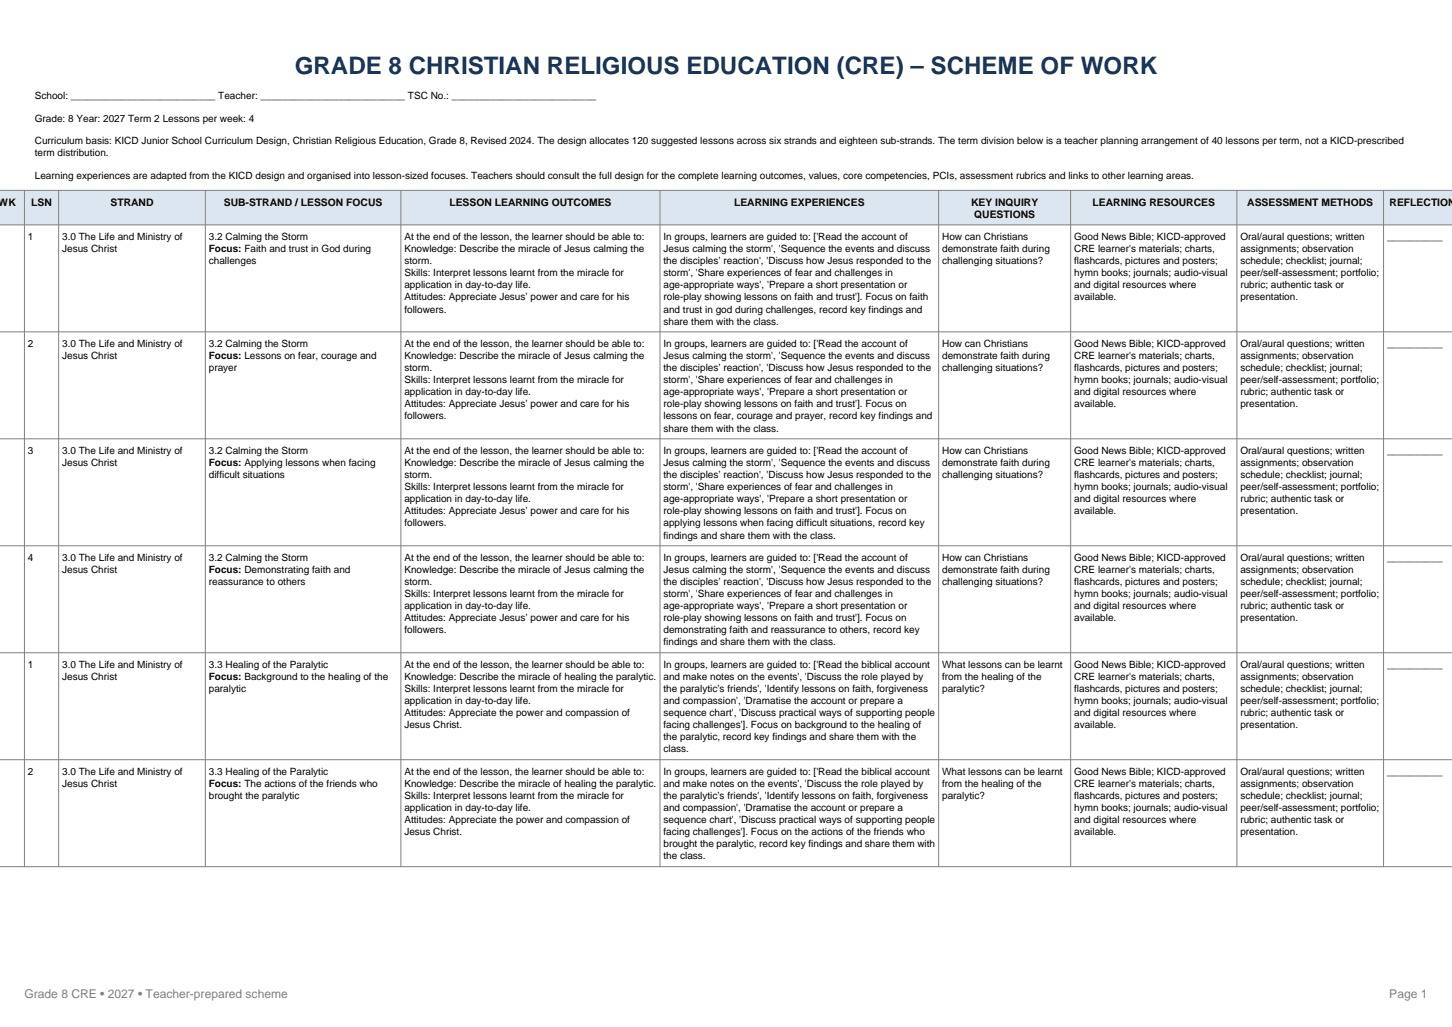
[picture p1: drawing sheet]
<svg xmlns="http://www.w3.org/2000/svg" width="297mm" height="210mm" viewBox="0 0 297 210" stroke-linecap="round" stroke-linejoin="round" font-family="sans-serif">
<defs><g id="words">
<text font-size="4.9" fill="#17365d" x="60.3" y="15.1">GRADE 8 CHRISTIAN RELIGIOUS EDUCATION (CRE) – SCHEME OF WORK</text>
<g font-size="2.5" fill="#808080">
<text x="5" y="204">Grade 8 CRE • 2027 • Teacher-prepared scheme</text>
<text x="284.2" y="204">Page 1</text>
</g>
<g font-size="2.1">
<text x="-.3" y="42.1">WK</text>
<text x="6.4" y="42.1">LSN</text>
<text x="22.6" y="42.1">STRAND</text>
<text x="45.8" y="42.1">SUB-STRAND / LESSON FOCUS</text>
<text x="91.9" y="42.1">LESSON LEARNING OUTCOMES</text>
<text x="150.2" y="42.1">LEARNING EXPERIENCES</text>
<text x="198.6" y="42.1">KEY INQUIRY</text>
<text x="199.3" y="44.6">QUESTIONS</text>
<text x="223.5" y="42.1">LEARNING RESOURCES</text>
<text x="255.1" y="42.1">ASSESSMENT METHODS</text>
<text x="284.2" y="42.1">REFLECTION</text>
</g>
<g font-size="2">
<text x="7.1" y="20.3">School: __________________________ Teacher: __________________________ TSC No.: __________________________</text>
<text x="7.1" y="24.9">Grade: 8 Year: 2027 Term 2 Lessons per week: 4</text>
<text x="7.1" y="29.4">Curriculum basis: KICD Junior School Curriculum Design, Christian Religious Education, Grade 8, Revised 2024. The design allocates 120 suggested lessons across six strands and eighteen sub-strands. The term division below is a teacher planning arrangement of 40 lessons per term, not a KICD-prescribed</text>
<text x="7.1" y="31.9">term distribution.</text>
<text x="7.1" y="36.5">Learning experiences are adapted from the KICD design and organised into lesson-sized focuses. Teachers should consult the full design for the complete learning outcomes, values, core competencies, PCIs, assessment rubrics and links to other learning areas.</text>
<text x="5.7" y="49.1">1</text>
<text x="12.7" y="49.1">3.0 The Life and Ministry of</text>
<text x="12.7" y="51.6">Jesus Christ</text>
<text x="42.7" y="49.1">3.2 Calming the Storm</text>
<text x="42.7" y="51.6">Focus: Faith and trust in God during</text>
<text x="82.7" y="49.1">At the end of the lesson, the learner should be able to:</text>
<text x="82.7" y="51.6">Knowledge: Describe the miracle of Jesus calming the</text>
<text x="135.7" y="49.1">In groups, learners are guided to: ['Read the account of</text>
<text x="135.7" y="51.6">Jesus calming the storm', 'Sequence the events and discuss</text>
<text x="192.7" y="49.1">How can Christians</text>
<text x="192.7" y="51.6">demonstrate faith during</text>
<text x="219.7" y="49.1">Good News Bible; KICD-approved</text>
<text x="219.7" y="51.6">CRE learner's materials; charts,</text>
<text x="253.7" y="49.1">Oral/aural questions; written</text>
<text x="253.7" y="51.6">assignments; observation</text>
<text x="283.7" y="49.1">__________</text>
<text x="42.7" y="54">challenges</text>
<text x="82.7" y="54">storm.</text>
<text x="82.7" y="56.5">Skills: Interpret lessons learnt from the miracle for</text>
<text x="82.7" y="59">application in day-to-day life.</text>
<text x="135.7" y="54">the disciples’ reaction', 'Discuss how Jesus responded to the</text>
<text x="135.7" y="56.5">storm', 'Share experiences of fear and challenges in</text>
<text x="135.7" y="59">age-appropriate ways', 'Prepare a short presentation or</text>
<text x="192.7" y="54">challenging situations?</text>
<text x="219.7" y="54">flashcards, pictures and posters;</text>
<text x="219.7" y="56.5">hymn books; journals; audio-visual</text>
<text x="219.7" y="59">and digital resources where</text>
<text x="253.7" y="54">schedule; checklist; journal;</text>
<text x="253.7" y="56.5">peer/self-assessment; portfolio;</text>
<text x="253.7" y="59">rubric; authentic task or</text>
<text x="82.7" y="61.4">Attitudes: Appreciate Jesus’ power and care for his</text>
<text x="82.7" y="63.9">followers.</text>
<text x="135.7" y="61.4">role-play showing lessons on faith and trust']. Focus on faith</text>
<text x="135.7" y="63.9">and trust in god during challenges, record key findings and</text>
<text x="219.7" y="61.4">available.</text>
<text x="253.7" y="61.4">presentation.</text>
<text x="5.7" y="71">2</text>
<text x="12.7" y="71">3.0 The Life and Ministry of</text>
<text x="42.7" y="71">3.2 Calming the Storm</text>
<text x="82.7" y="71">At the end of the lesson, the learner should be able to:</text>
<text x="135.7" y="66.4">share them with the class.</text>
<text x="135.7" y="71">In groups, learners are guided to: ['Read the account of</text>
<text x="192.7" y="71">How can Christians</text>
<text x="219.7" y="71">Good News Bible; KICD-approved</text>
<text x="253.7" y="71">Oral/aural questions; written</text>
<text x="283.7" y="71">__________</text>
<text x="12.7" y="73.4">Jesus Christ</text>
<text x="42.7" y="73.4">Focus: Lessons on fear, courage and</text>
<text x="42.7" y="75.9">prayer</text>
<text x="82.7" y="73.4">Knowledge: Describe the miracle of Jesus calming the</text>
<text x="82.7" y="75.9">storm.</text>
<text x="135.7" y="73.4">Jesus calming the storm', 'Sequence the events and discuss</text>
<text x="135.7" y="75.9">the disciples’ reaction', 'Discuss how Jesus responded to the</text>
<text x="192.7" y="73.4">demonstrate faith during</text>
<text x="192.7" y="75.9">challenging situations?</text>
<text x="219.7" y="73.4">CRE learner's materials; charts,</text>
<text x="219.7" y="75.9">flashcards, pictures and posters;</text>
<text x="253.7" y="73.4">assignments; observation</text>
<text x="253.7" y="75.9">schedule; checklist; journal;</text>
<text x="82.7" y="78.4">Skills: Interpret lessons learnt from the miracle for</text>
<text x="82.7" y="80.8">application in day-to-day life.</text>
<text x="82.7" y="83.3">Attitudes: Appreciate Jesus’ power and care for his</text>
<text x="135.7" y="78.4">storm', 'Share experiences of fear and challenges in</text>
<text x="135.7" y="80.8">age-appropriate ways', 'Prepare a short presentation or</text>
<text x="135.7" y="83.3">role-play showing lessons on faith and trust']. Focus on</text>
<text x="219.7" y="78.4">hymn books; journals; audio-visual</text>
<text x="219.7" y="80.8">and digital resources where</text>
<text x="219.7" y="83.3">available.</text>
<text x="253.7" y="78.4">peer/self-assessment; portfolio;</text>
<text x="253.7" y="80.8">rubric; authentic task or</text>
<text x="253.7" y="83.3">presentation.</text>
<text x="82.7" y="85.8">followers.</text>
<text x="135.7" y="85.8">lessons on fear, courage and prayer, record key findings and</text>
<text x="135.7" y="88.2">share them with the class.</text>
<text x="5.7" y="92.8">3</text>
<text x="12.7" y="92.8">3.0 The Life and Ministry of</text>
<text x="12.7" y="95.3">Jesus Christ</text>
<text x="42.7" y="92.8">3.2 Calming the Storm</text>
<text x="42.7" y="95.3">Focus: Applying lessons when facing</text>
<text x="82.7" y="92.8">At the end of the lesson, the learner should be able to:</text>
<text x="82.7" y="95.3">Knowledge: Describe the miracle of Jesus calming the</text>
<text x="135.7" y="92.8">In groups, learners are guided to: ['Read the account of</text>
<text x="135.7" y="95.3">Jesus calming the storm', 'Sequence the events and discuss</text>
<text x="192.7" y="92.8">How can Christians</text>
<text x="192.7" y="95.3">demonstrate faith during</text>
<text x="219.7" y="92.8">Good News Bible; KICD-approved</text>
<text x="219.7" y="95.3">CRE learner's materials; charts,</text>
<text x="253.7" y="92.8">Oral/aural questions; written</text>
<text x="253.7" y="95.3">assignments; observation</text>
<text x="283.7" y="92.8">__________</text>
<text x="42.7" y="97.8">difficult situations</text>
<text x="82.7" y="97.8">storm.</text>
<text x="82.7" y="100.2">Skills: Interpret lessons learnt from the miracle for</text>
<text x="135.7" y="97.8">the disciples’ reaction', 'Discuss how Jesus responded to the</text>
<text x="135.7" y="100.2">storm', 'Share experiences of fear and challenges in</text>
<text x="192.7" y="97.8">challenging situations?</text>
<text x="219.7" y="97.8">flashcards, pictures and posters;</text>
<text x="219.7" y="100.2">hymn books; journals; audio-visual</text>
<text x="253.7" y="97.8">schedule; checklist; journal;</text>
<text x="253.7" y="100.2">peer/self-assessment; portfolio;</text>
<text x="82.7" y="102.7">application in day-to-day life.</text>
<text x="82.7" y="105.2">Attitudes: Appreciate Jesus’ power and care for his</text>
<text x="82.7" y="107.6">followers.</text>
<text x="135.7" y="102.7">age-appropriate ways', 'Prepare a short presentation or</text>
<text x="135.7" y="105.2">role-play showing lessons on faith and trust']. Focus on</text>
<text x="135.7" y="107.6">applying lessons when facing difficult situations, record key</text>
<text x="219.7" y="102.7">and digital resources where</text>
<text x="219.7" y="105.2">available.</text>
<text x="253.7" y="102.7">rubric; authentic task or</text>
<text x="253.7" y="105.2">presentation.</text>
<text x="135.7" y="110.1">findings and share them with the class.</text>
<text x="5.7" y="114.7">4</text>
<text x="12.7" y="114.7">3.0 The Life and Ministry of</text>
<text x="12.7" y="117.2">Jesus Christ</text>
<text x="42.7" y="114.7">3.2 Calming the Storm</text>
<text x="42.7" y="117.2">Focus: Demonstrating faith and</text>
<text x="42.7" y="119.6">reassurance to others</text>
<text x="82.7" y="114.7">At the end of the lesson, the learner should be able to:</text>
<text x="82.7" y="117.2">Knowledge: Describe the miracle of Jesus calming the</text>
<text x="82.7" y="119.6">storm.</text>
<text x="135.7" y="114.7">In groups, learners are guided to: ['Read the account of</text>
<text x="135.7" y="117.2">Jesus calming the storm', 'Sequence the events and discuss</text>
<text x="135.7" y="119.6">the disciples’ reaction', 'Discuss how Jesus responded to the</text>
<text x="192.7" y="114.7">How can Christians</text>
<text x="192.7" y="117.2">demonstrate faith during</text>
<text x="192.7" y="119.6">challenging situations?</text>
<text x="219.7" y="114.7">Good News Bible; KICD-approved</text>
<text x="219.7" y="117.2">CRE learner's materials; charts,</text>
<text x="219.7" y="119.6">flashcards, pictures and posters;</text>
<text x="253.7" y="114.7">Oral/aural questions; written</text>
<text x="253.7" y="117.2">assignments; observation</text>
<text x="253.7" y="119.6">schedule; checklist; journal;</text>
<text x="283.7" y="114.7">__________</text>
<text x="82.7" y="122.1">Skills: Interpret lessons learnt from the miracle for</text>
<text x="82.7" y="124.6">application in day-to-day life.</text>
<text x="135.7" y="122.1">storm', 'Share experiences of fear and challenges in</text>
<text x="135.7" y="124.6">age-appropriate ways', 'Prepare a short presentation or</text>
<text x="219.7" y="122.1">hymn books; journals; audio-visual</text>
<text x="219.7" y="124.6">and digital resources where</text>
<text x="253.7" y="122.1">peer/self-assessment; portfolio;</text>
<text x="253.7" y="124.6">rubric; authentic task or</text>
<text x="82.7" y="127.1">Attitudes: Appreciate Jesus’ power and care for his</text>
<text x="82.7" y="129.5">followers.</text>
<text x="135.7" y="127.1">role-play showing lessons on faith and trust']. Focus on</text>
<text x="135.7" y="129.5">demonstrating faith and reassurance to others, record key</text>
<text x="135.7" y="132">findings and share them with the class.</text>
<text x="219.7" y="127.1">available.</text>
<text x="253.7" y="127.1">presentation.</text>
<text x="5.7" y="136.6">1</text>
<text x="12.7" y="136.6">3.0 The Life and Ministry of</text>
<text x="42.7" y="136.6">3.3 Healing of the Paralytic</text>
<text x="82.7" y="136.6">At the end of the lesson, the learner should be able to:</text>
<text x="135.7" y="136.6">In groups, learners are guided to: ['Read the biblical account</text>
<text x="192.7" y="136.6">What lessons can be learnt</text>
<text x="219.7" y="136.6">Good News Bible; KICD-approved</text>
<text x="253.7" y="136.6">Oral/aural questions; written</text>
<text x="283.7" y="136.6">__________</text>
<text x="12.7" y="139">Jesus Christ</text>
<text x="42.7" y="139">Focus: Background to the healing of the</text>
<text x="42.7" y="141.5">paralytic</text>
<text x="82.7" y="139">Knowledge: Describe the miracle of healing the paralytic.</text>
<text x="82.7" y="141.5">Skills: Interpret lessons learnt from the miracle for</text>
<text x="82.7" y="144">application in day-to-day life.</text>
<text x="135.7" y="139">and make notes on the events', 'Discuss the role played by</text>
<text x="135.7" y="141.5">the paralytic’s friends', 'Identify lessons on faith, forgiveness</text>
<text x="135.7" y="144">and compassion', 'Dramatise the account or prepare a</text>
<text x="192.7" y="139">from the healing of the</text>
<text x="192.7" y="141.5">paralytic?</text>
<text x="219.7" y="139">CRE learner's materials; charts,</text>
<text x="219.7" y="141.5">flashcards, pictures and posters;</text>
<text x="219.7" y="144">hymn books; journals; audio-visual</text>
<text x="253.7" y="139">assignments; observation</text>
<text x="253.7" y="141.5">schedule; checklist; journal;</text>
<text x="253.7" y="144">peer/self-assessment; portfolio;</text>
<text x="82.7" y="146.5">Attitudes: Appreciate the power and compassion of</text>
<text x="82.7" y="148.9">Jesus Christ.</text>
<text x="135.7" y="146.5">sequence chart', 'Discuss practical ways of supporting people</text>
<text x="135.7" y="148.9">facing challenges']. Focus on background to the healing of</text>
<text x="219.7" y="146.5">and digital resources where</text>
<text x="219.7" y="148.9">available.</text>
<text x="253.7" y="146.5">rubric; authentic task or</text>
<text x="253.7" y="148.9">presentation.</text>
<text x="135.7" y="151.4">the paralytic, record key findings and share them with the</text>
<text x="135.7" y="153.9">class.</text>
<text x="5.7" y="158.4">2</text>
<text x="12.7" y="158.4">3.0 The Life and Ministry of</text>
<text x="12.7" y="160.9">Jesus Christ</text>
<text x="42.7" y="158.4">3.3 Healing of the Paralytic</text>
<text x="42.7" y="160.9">Focus: The actions of the friends who</text>
<text x="82.7" y="158.4">At the end of the lesson, the learner should be able to:</text>
<text x="82.7" y="160.9">Knowledge: Describe the miracle of healing the paralytic.</text>
<text x="135.7" y="158.4">In groups, learners are guided to: ['Read the biblical account</text>
<text x="135.7" y="160.9">and make notes on the events', 'Discuss the role played by</text>
<text x="192.7" y="158.4">What lessons can be learnt</text>
<text x="192.7" y="160.9">from the healing of the</text>
<text x="219.7" y="158.4">Good News Bible; KICD-approved</text>
<text x="219.7" y="160.9">CRE learner's materials; charts,</text>
<text x="253.7" y="158.4">Oral/aural questions; written</text>
<text x="253.7" y="160.9">assignments; observation</text>
<text x="283.7" y="158.4">__________</text>
<text x="42.7" y="163.4">brought the paralytic</text>
<text x="82.7" y="163.4">Skills: Interpret lessons learnt from the miracle for</text>
<text x="82.7" y="165.9">application in day-to-day life.</text>
<text x="135.7" y="163.4">the paralytic’s friends', 'Identify lessons on faith, forgiveness</text>
<text x="135.7" y="165.9">and compassion', 'Dramatise the account or prepare a</text>
<text x="192.7" y="163.4">paralytic?</text>
<text x="219.7" y="163.4">flashcards, pictures and posters;</text>
<text x="219.7" y="165.9">hymn books; journals; audio-visual</text>
<text x="253.7" y="163.4">schedule; checklist; journal;</text>
<text x="253.7" y="165.9">peer/self-assessment; portfolio;</text>
<text x="82.7" y="168.3">Attitudes: Appreciate the power and compassion of</text>
<text x="82.7" y="170.8">Jesus Christ.</text>
<text x="135.7" y="168.3">sequence chart', 'Discuss practical ways of supporting people</text>
<text x="135.7" y="170.8">facing challenges']. Focus on the actions of the friends who</text>
<text x="135.7" y="173.3">brought the paralytic, record key findings and share them with</text>
<text x="219.7" y="168.3">and digital resources where</text>
<text x="219.7" y="170.8">available.</text>
<text x="253.7" y="168.3">rubric; authentic task or</text>
<text x="253.7" y="170.8">presentation.</text>
<text x="135.7" y="175.7">the class.</text>
</g>
</g></defs>
<path d="M-.1 38.9h297.2v7.1h-297.2z" fill-rule="evenodd" fill="#dce6f1"/>
<g fill="none" stroke="#808080" stroke-width=".2">
<path d="M-.1 38.9h297.2M5 38.9v138.3M12 38.9v138.3M42 38.9v138.3M82 38.9v138.3M135 38.9v138.3M192 38.9v138.3M219 38.9v138.3M253 38.9v138.3M283 38.9v138.3M-.1 46h297.2M-.1 67.9h297.2"/>
<path d="M-.1 89.7h297.2M-.1 111.6h297.2M-.1 133.5h297.2M-.1 155.3h297.2M-.1 177.2h297.2"/>
</g>
<use href="#words"/>
</svg>
